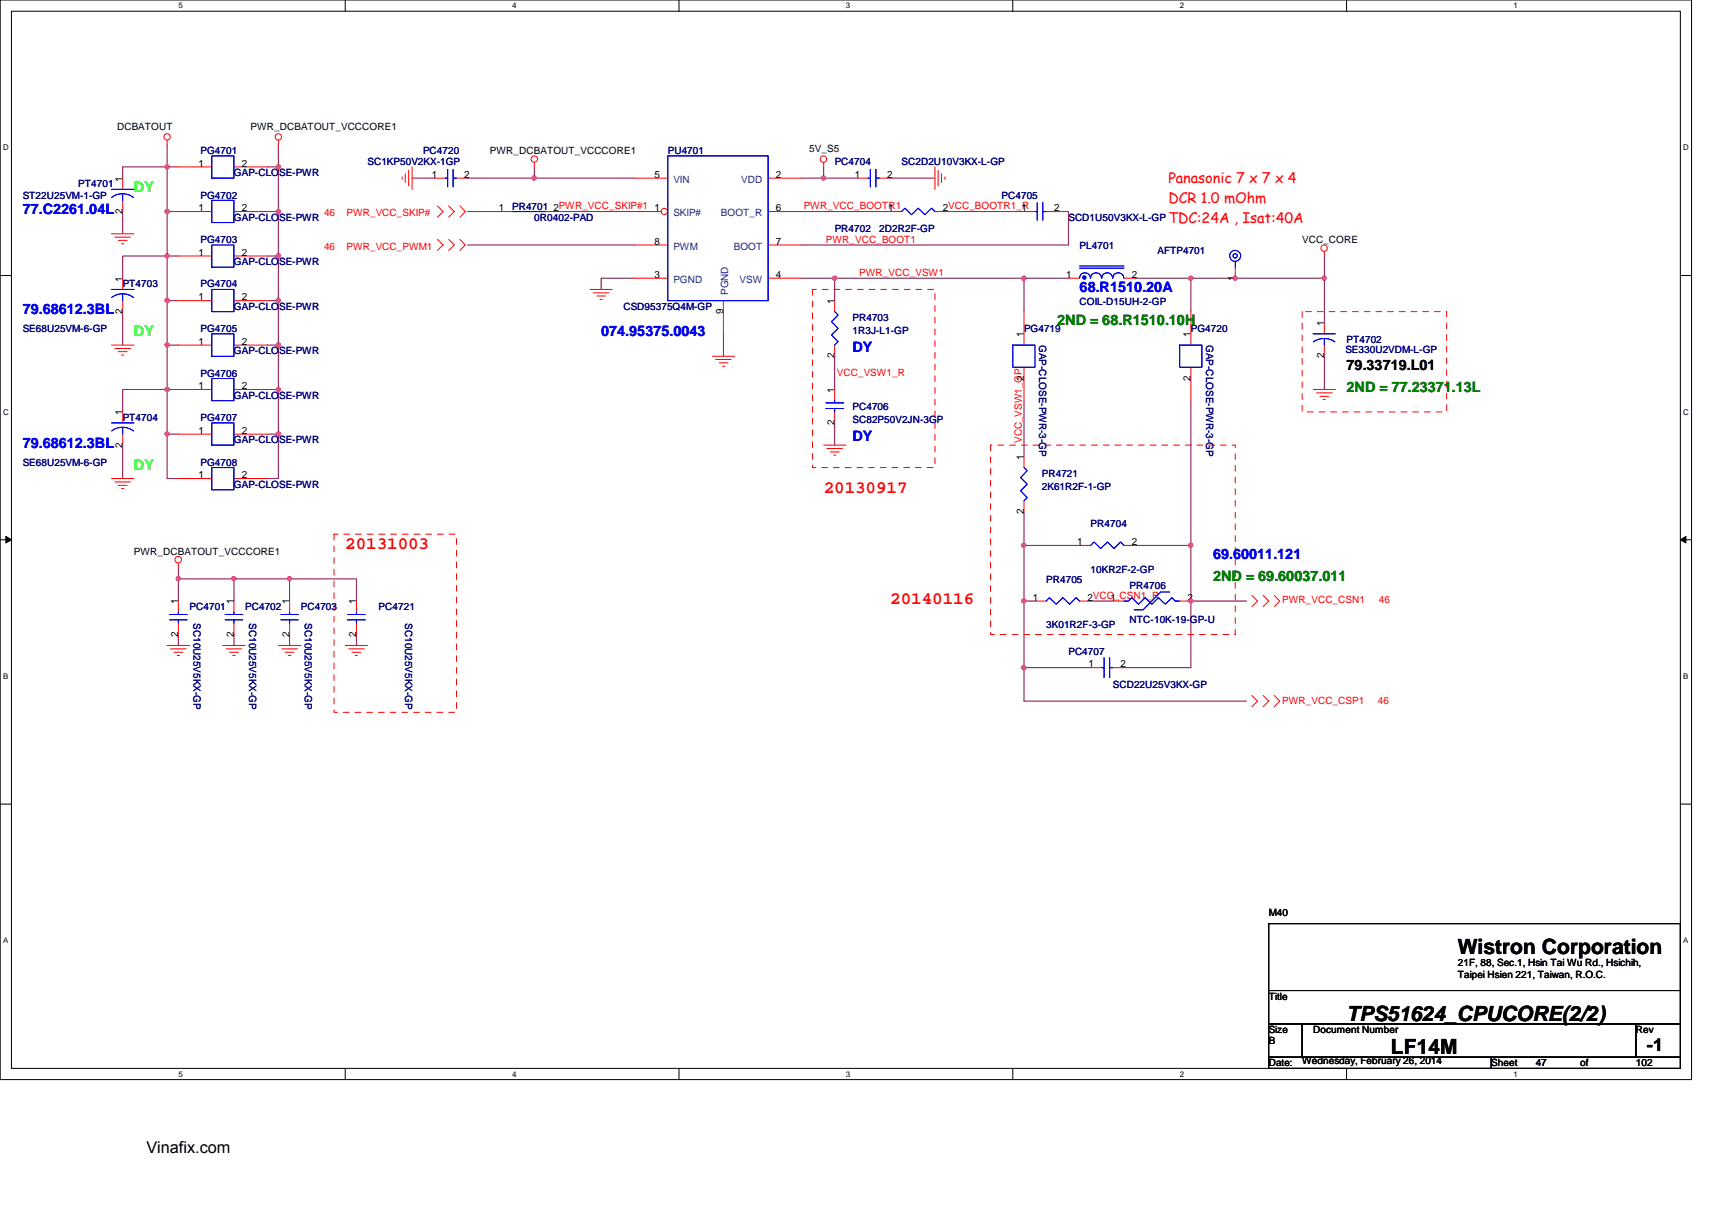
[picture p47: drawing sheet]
<svg xmlns="http://www.w3.org/2000/svg" width="297mm" height="210mm" viewBox="0 0 297 210" stroke-linecap="round" stroke-linejoin="round" font-family="sans-serif">
<defs><g id="words">
<g font-size="3.6">
<text x="252.9" y="165.6">Wistron Corporation</text>
<text x="233.6" y="177.1">TPS51624_CPUCORE(2/2)</text>
<text x="241.3" y="182.9">LF14M</text>
</g>
<g font-size="3" fill="#f00">
<text x="142.9" y="85.6">20130917</text>
<text x="59.9" y="95.2">20131003</text>
<text x="154.5" y="104.9">20140116</text>
</g>
<text font-size="3" x="285.7" y="182.4">-1</text>
<text font-size="2.8" x="25.4" y="200.1">Vinafix.com</text>
<g font-size="2.5" fill="#0f0">
<text x="23.2" y="33.2">DY</text>
<text x="23.2" y="58.3">DY</text>
<text x="23.2" y="81.5">DY</text>
</g>
<g font-size="2.5" fill="#f00">
<text x="202.7" y="31.7">Panasonic 7 x 7 x 4</text>
<text x="202.7" y="35.2">DCR 1.0 mOhm</text>
<text x="202.7" y="38.7">TDC:24A , Isat:40A</text>
</g>
<g font-size="2.5" fill="#00f">
<text x="3.9" y="37.1">77.C2261.04L</text>
<text x="187.3" y="50.6">68.R1510.20A</text>
<text x="3.9" y="54.5">79.68612.3BL</text>
<text x="104.3" y="58.3">074.95375.0043</text>
<text x="147.9" y="61">DY</text>
<text x="3.9" y="77.6">79.68612.3BL</text>
<text x="147.9" y="76.5">DY</text>
<text x="210.5" y="96.9">69.60011.121</text>
</g>
<g font-size="2.5" fill="#008000">
<text x="183.4" y="56.4">2ND = 68.R1510.10H</text>
<text x="233.6" y="68">2ND = 77.23371.13L</text>
<text x="210.5" y="100.8">2ND = 69.60037.011</text>
</g>
<text font-size="2.5" x="233.6" y="64.1">79.33719.L01</text>
<g font-size="1.7">
<text x="20.3" y="22.5">DCBATOUT</text>
<text x="43.5" y="22.5">PWR_DCBATOUT_VCCCORE1</text>
<text x="34.4" y="28.9">1</text>
<text x="41.9" y="28.9">2</text>
<text x="85" y="26.7">PWR_DCBATOUT_VCCCORE1</text>
<text x="140.4" y="26.3">5V_S5</text>
<text x="21.2" y="31.5" transform="rotate(-90 21.2 31.5)">1</text>
<text x="74.9" y="30.9">1</text>
<text x="80.6" y="30.9">2</text>
<text x="113.5" y="30.9">5</text>
<text x="134.6" y="30.9">2</text>
<text x="148.3" y="30.9">1</text>
<text x="153.9" y="30.9">2</text>
<text x="21.2" y="37.1" transform="rotate(-90 21.2 37.1)">2</text>
<text x="34.4" y="36.7">1</text>
<text x="41.9" y="36.7">2</text>
<text x="86.5" y="36.7">1</text>
<text x="96" y="36.7">2PWR_VCC_SKIP#1</text>
<text x="113.5" y="36.7">1</text>
<text x="134.6" y="36.7">6</text>
<text x="154.1" y="36.7">1</text>
<text x="163.6" y="36.7">2VCC_BOOTR1_R</text>
<text x="177.2" y="36.7">1</text>
<text x="182.9" y="36.7">2</text>
<text x="34.4" y="44.4">1</text>
<text x="41.9" y="44.4">2</text>
<text x="113.5" y="42.5">8</text>
<text x="134.6" y="42.5">7</text>
<text x="225.9" y="42.2">VCC_CORE</text>
<text x="21.2" y="48.9" transform="rotate(-90 21.2 48.9)">1</text>
<text x="34.4" y="52.1">1</text>
<text x="41.9" y="52.1">2</text>
<text x="113.5" y="48.2">3</text>
<text x="134.6" y="48.2">4</text>
<text x="144.8" y="52.7" transform="rotate(-90 144.8 52.7)">1</text>
<text x="185" y="48.2">1</text>
<text x="196.4" y="48.2">2</text>
<text x="214.3" y="48.7" transform="rotate(-90 214.3 48.7)">1</text>
<text x="21.2" y="54.5" transform="rotate(-90 21.2 54.5)">2</text>
<text x="34.4" y="59.8">1</text>
<text x="41.9" y="59.8">2</text>
<text x="125.5" y="54.5" transform="rotate(-90 125.5 54.5)">9</text>
<text x="177.6" y="58.5" transform="rotate(-90 177.6 58.5)">1</text>
<text x="206.6" y="58.5" transform="rotate(-90 206.6 58.5)">1</text>
<text x="229.7" y="56.6" transform="rotate(-90 229.7 56.6)">1</text>
<text x="144.8" y="62.2" transform="rotate(-90 144.8 62.2)">2</text>
<text x="229.7" y="62.2" transform="rotate(-90 229.7 62.2)">2</text>
<text x="34.4" y="67.5">1</text>
<text x="41.9" y="67.5">2</text>
<text x="144.8" y="68.2" transform="rotate(-90 144.8 68.2)">1</text>
<text x="177.6" y="66" transform="rotate(-90 177.6 66)">2</text>
<text x="206.6" y="66" transform="rotate(-90 206.6 66)">2</text>
<text x="21.2" y="77.6" transform="rotate(-90 21.2 77.6)">2</text>
<text x="21.2" y="72" transform="rotate(-90 21.2 72)">1</text>
<text x="34.4" y="75.3">1</text>
<text x="41.9" y="75.3">2</text>
<text x="144.8" y="73.8" transform="rotate(-90 144.8 73.8)">2</text>
<text x="34.4" y="83">1</text>
<text x="41.9" y="83">2</text>
<text x="177.6" y="79.8" transform="rotate(-90 177.6 79.8)">1</text>
<text x="177.6" y="89.2" transform="rotate(-90 177.6 89.2)">2</text>
<text x="186.9" y="94.6">1</text>
<text x="196.4" y="94.6">2</text>
<text x="23.2" y="96.2">PWR_DCBATOUT_VCCCORE1</text>
<text x="30.9" y="104.8" transform="rotate(-90 30.9 104.8)">1</text>
<text x="40.6" y="104.8" transform="rotate(-90 40.6 104.8)">1</text>
<text x="50.2" y="104.8" transform="rotate(-90 50.2 104.8)">1</text>
<text x="61.8" y="104.8" transform="rotate(-90 61.8 104.8)">1</text>
<text x="179.2" y="104.2">1</text>
<text x="188.7" y="104.2">2VCC_CSN1_R</text>
<text x="192.7" y="104.2">1</text>
<text x="206" y="104.2">2</text>
<text x="30.9" y="110.4" transform="rotate(-90 30.9 110.4)">2</text>
<text x="40.6" y="110.4" transform="rotate(-90 40.6 110.4)">2</text>
<text x="50.2" y="110.4" transform="rotate(-90 50.2 110.4)">2</text>
<text x="61.8" y="110.4" transform="rotate(-90 61.8 110.4)">2</text>
<text x="188.8" y="115.8">1</text>
<text x="194.4" y="115.8">2</text>
<text x="220.1" y="159">M40</text>
<text x="252.9" y="167.6">21F, 88, Sec.1, Hsin Tai Wu Rd., Hsichih,</text>
<text x="220.1" y="173.4">Title</text>
<text x="252.9" y="169.7">Taipei Hsien 221, Taiwan, R.O.C.</text>
<text x="220.1" y="179.2">Size</text>
<text x="227.8" y="179.2">Document Number</text>
<text x="283.8" y="179.2">Rev</text>
<text x="220.1" y="185">Date:</text>
<text x="220.1" y="181.1">B</text>
<text x="225.9" y="184.6">Wednesday, February 26, 2014</text>
<text x="258.7" y="185">Sheet</text>
<text x="266.4" y="185">47</text>
<text x="274.2" y="185">of</text>
<text x="283.8" y="185">102</text>
</g>
<g font-size="1.7" fill="#000080">
<text x="34.8" y="26.7">PG4701</text>
<text x="63.8" y="28.7">SC1KP50V2KX-1GP</text>
<text x="73.4" y="26.7">PC4720</text>
<text x="115.9" y="26.7">PU4701</text>
<text x="144.8" y="28.7">PC4704</text>
<text x="156.4" y="28.7">SC2D2U10V3KX-L-GP</text>
<text x="3.9" y="34.5">ST22U25VM-1-GP</text>
<text x="13.6" y="32.5">PT4701</text>
<text x="34.8" y="34.5">PG4702</text>
<text x="40.6" y="30.6">GAP-CLOSE-PWR</text>
<text x="173.8" y="34.5">PC4705</text>
<text x="40.6" y="38.3">GAP-CLOSE-PWR</text>
<text x="88.9" y="36.4">PR4701</text>
<text x="92.7" y="38.3">0R0402-PAD</text>
<text x="144.8" y="40.2">PR4702</text>
<text x="152.6" y="40.2">2D2R2F-GP</text>
<text x="185.4" y="38.3">SCD1U50V3KX-L-GP</text>
<text x="34.8" y="42.2">PG4703</text>
<text x="40.6" y="46">GAP-CLOSE-PWR</text>
<text x="187.3" y="43.1">PL4701</text>
<text x="200.8" y="44.1">AFTP4701</text>
<text x="21.3" y="49.9">PT4703</text>
<text x="34.8" y="49.9">PG4704</text>
<text x="40.6" y="53.8">GAP-CLOSE-PWR</text>
<text x="108.2" y="53.8">CSD95375Q4M-GP</text>
<text x="187.3" y="53">COIL-D15UH-2-GP</text>
<text x="3.9" y="57.6">SE68U25VM-6-GP</text>
<text x="34.8" y="57.6">PG4705</text>
<text x="147.9" y="55.7">PR4703</text>
<text x="147.9" y="58">1R3J-L1-GP</text>
<text x="177.7" y="57.6">PG4719</text>
<text x="180.3" y="59.9" transform="rotate(90 180.3 59.9)">GAP-CLOSE-PWR-3-GP</text>
<text x="206.6" y="57.6">PG4720</text>
<text x="209.3" y="59.9" transform="rotate(90 209.3 59.9)">GAP-CLOSE-PWR-3-GP</text>
<text x="233.6" y="59.5">PT4702</text>
<text x="34.8" y="65.3">PG4706</text>
<text x="40.6" y="61.5">GAP-CLOSE-PWR</text>
<text x="233.4" y="61.3">SE330U2VDM-L-GP</text>
<text x="40.6" y="69.2">GAP-CLOSE-PWR</text>
<text x="147.9" y="71.1">PC4706</text>
<text x="21.3" y="73.1">PT4704</text>
<text x="34.8" y="73.1">PG4707</text>
<text x="40.6" y="76.9">GAP-CLOSE-PWR</text>
<text x="147.9" y="73.4">SC82P50V2JN-3GP</text>
<text x="3.9" y="80.8">SE68U25VM-6-GP</text>
<text x="34.8" y="80.8">PG4708</text>
<text x="180.8" y="82.7">PR4721</text>
<text x="40.6" y="84.6">GAP-CLOSE-PWR</text>
<text x="180.8" y="85">2K61R2F-1-GP</text>
<text x="189.2" y="91.4">PR4704</text>
<text x="181.5" y="101">PR4705</text>
<text x="189.2" y="99.3">10KR2F-2-GP</text>
<text x="32.9" y="105.9">PC4701</text>
<text x="42.5" y="105.9">PC4702</text>
<text x="52.2" y="105.9">PC4703</text>
<text x="65.7" y="105.9">PC4721</text>
<text x="196" y="102.2">PR4706</text>
<text x="196" y="108">NTC-10K-19-GP-U</text>
<text x="33.6" y="108.1" transform="rotate(90 33.6 108.1)">SC10U25V5KX-GP</text>
<text x="43.2" y="108.1" transform="rotate(90 43.2 108.1)">SC10U25V5KX-GP</text>
<text x="52.9" y="108.1" transform="rotate(90 52.9 108.1)">SC10U25V5KX-GP</text>
<text x="70.3" y="108.1" transform="rotate(90 70.3 108.1)">SC10U25V5KX-GP</text>
<text x="181.5" y="109">3K01R2F-3-GP</text>
<text x="185.4" y="113.6">PC4707</text>
<text x="193.1" y="119.4">SCD22U25V3KX-GP</text>
</g>
<g font-size="1.7" fill="#004080">
<text x="116.8" y="31.7">VIN</text>
<text x="128.6" y="31.7">VDD</text>
<text x="116.8" y="37.5">SKIP#</text>
<text x="125.1" y="37.5">BOOT_R</text>
<text x="116.8" y="43.3">PWM</text>
<text x="127.3" y="43.3">BOOT</text>
<text x="116.8" y="49.1">PGND</text>
<text x="126.3" y="51.2" transform="rotate(-90 126.3 51.2)">PGND</text>
<text x="128.3" y="49.1">VSW</text>
</g>
<g font-size="1.7" fill="#f00">
<text x="56.2" y="37.5">46</text>
<text x="60.1" y="37.5">PWR_VCC_SKIP#</text>
<text x="139.4" y="36.3">PWR_VCC_BOOTR1</text>
<text x="56.2" y="43.3">46</text>
<text x="60.1" y="43.3">PWR_VCC_PWM1</text>
<text x="143.3" y="42.1">PWR_VCC_BOOT1</text>
<text x="149.1" y="47.9">PWR_VCC_VSW1</text>
<text x="145.2" y="65.3">VCC_VSW1_R</text>
<text x="177.3" y="76.8" transform="rotate(-90 177.3 76.8)">VCC_VSW1_GP</text>
<text x="222.5" y="104.7">PWR_VCC_CSN1</text>
<text x="239.2" y="104.7">46</text>
<text x="222.5" y="122.1">PWR_VCC_CSP1</text>
<text x="239.1" y="122.1">46</text>
</g>
<g font-size="1.4">
<text x="30.9" y="1.4">5</text>
<text x="88.9" y="1.4">4</text>
<text x="146.8" y="1.4">3</text>
<text x="204.7" y="1.4">2</text>
<text x="262.6" y="1.4">1</text>
<text x=".5" y="26.1">D</text>
<text x="292.1" y="26.1">D</text>
<text x=".5" y="71.9">C</text>
<text x="292.1" y="71.9">C</text>
<text x=".5" y="117.8">B</text>
<text x="292.1" y="117.8">B</text>
<text x=".5" y="163.6">A</text>
<text x="292.1" y="163.6">A</text>
<text x="30.9" y="186.8">5</text>
<text x="88.9" y="186.8">4</text>
<text x="146.8" y="186.8">3</text>
<text x="204.7" y="186.8">2</text>
<text x="262.6" y="186.8">1</text>
</g>
</g></defs>
<path d="M0 0h293.5v187.3h-293.5zM2 1.9h289.5v183.4h-289.5z" fill="none" stroke="#000" stroke-width=".17"/>
<g fill="#fff">
<path d="M30.9 .2h.8v1.5h-.8z"/>
<path d="M30.9 185.5h.8v1.6h-.8z"/>
</g>
<path d="M59.9 0v1.9M59.9 185.3v2" fill="none" stroke="#000" stroke-width=".17"/>
<g fill="#fff">
<path d="M88.9 .2h.7v1.5h-.7z"/>
<path d="M88.9 185.5h.7v1.6h-.7z"/>
</g>
<path d="M117.8 0v1.9M117.8 185.3v2" fill="none" stroke="#000" stroke-width=".17"/>
<g fill="#fff">
<path d="M146.8 .2h.7v1.5h-.7z"/>
<path d="M146.8 185.5h.7v1.6h-.7z"/>
</g>
<path d="M175.7 0v1.9M175.7 185.3v2" fill="none" stroke="#000" stroke-width=".17"/>
<g fill="#fff">
<path d="M204.7 .2h.7v1.5h-.7z"/>
<path d="M204.7 185.5h.7v1.6h-.7z"/>
</g>
<path d="M233.6 0v1.9M233.6 185.3v2" fill="none" stroke="#000" stroke-width=".17"/>
<g fill="#fff">
<path d="M262.6 .2h.8v1.5h-.8z"/>
<path d="M262.6 185.5h.8v1.6h-.8z"/>
<path d="M.5 24.8h1v1.6h-1z"/>
<path d="M292.1 24.8h.9v1.6h-.9z"/>
<path d="M.5 70.7h1v1.5h-1z"/>
<path d="M292.1 70.7h.9v1.5h-.9z"/>
</g>
<path d="M0 47.8h2M291.5 47.8h2" fill="none" stroke="#000" stroke-width=".17"/>
<g fill="#fff">
<path d="M.5 116.5h.9v1.6h-.9z"/>
<path d="M292.1 116.5h.8v1.6h-.8z"/>
</g>
<path d="M0 93.6h2M1 93l1 .6-1 .6zM291.5 93.6l1-.6v1.2zM291.5 93.6h2" fill="none" stroke="#000" stroke-width=".17"/>
<path d="M1 93l1 .6-1 .6zM291.5 93.6l1-.6v1.2z" fill="#000"/>
<g fill="#fff">
<path d="M.5 162.4h.9v1.5h-.9z"/>
<path d="M292.1 162.4h.8v1.5h-.8z"/>
</g>
<path d="M0 139.5h2M291.5 139.5h2" fill="none" stroke="#000" stroke-width=".17"/>
<path d="M154.5 30.9h7.7M183.4 36.7h2M214.3 48.3h15.5" fill="none" stroke="#800040" stroke-width=".17"/>
<circle cx="229.7" cy="48.3" r=".38" fill="#f0f"/>
<circle cx="229.7" cy="48.3" r=".38" fill="none" stroke="#f0f" stroke-width=".17"/>
<circle cx="214.3" cy="48.3" r=".38" fill="#f0f"/>
<circle cx="214.3" cy="48.3" r=".38" fill="none" stroke="#f0f" stroke-width=".17"/>
<path d="M139.1 36.7h15.4M142.9 29v1.9h5.8M139.1 42.5h46.3M229.8 48.3v7.7M229.8 61.8v5.8M177.7 88.8v5.8h9.6" fill="none" stroke="#800040" stroke-width=".17"/>
<circle cx="142.9" cy="30.9" r=".37" fill="#f0f"/>
<circle cx="142.9" cy="30.9" r=".37" fill="none" stroke="#f0f" stroke-width=".17"/>
<path d="M139.1 30.9h3.8M144.8 48.3v3.9M30.9 110.1v1.9M30.9 100.4h9.7" fill="none" stroke="#800040" stroke-width=".17"/>
<circle cx="40.6" cy="100.4" r=".38" fill="#f0f"/>
<circle cx="40.6" cy="100.4" r=".38" fill="none" stroke="#f0f" stroke-width=".17"/>
<circle cx="30.9" cy="100.4" r=".38" fill="#f0f"/>
<circle cx="30.9" cy="100.4" r=".38" fill="none" stroke="#f0f" stroke-width=".17"/>
<path d="M206.6 69.5v25.1M50.2 100.4v3.9" fill="none" stroke="#800040" stroke-width=".17"/>
<circle cx="206.6" cy="94.6" r=".37" fill="#f0f"/>
<circle cx="206.6" cy="94.6" r=".37" fill="none" stroke="#f0f" stroke-width=".17"/>
<path d="M177.7 94.6v9.7M40.6 100.4v3.9M40.6 110.1v1.9M50.2 110.1v1.9" fill="none" stroke="#800040" stroke-width=".17"/>
<circle cx="177.6" cy="94.6" r=".37" fill="#f0f"/>
<circle cx="177.6" cy="94.6" r=".37" fill="none" stroke="#f0f" stroke-width=".17"/>
<path d="M164.1 36.7h13.6M185.4 36.7v5.8M110.1 48.3h-5.8v1.9M177.7 48.3v5.8M177.7 69.5v9.7M197 94.6h9.6M30.9 100.4v3.9M177.7 104.3h1.9M177.7 115.8h11.5" fill="none" stroke="#800040" stroke-width=".17"/>
<circle cx="177.6" cy="48.3" r=".38" fill="#f0f"/>
<circle cx="177.6" cy="48.3" r=".38" fill="none" stroke="#f0f" stroke-width=".17"/>
<path d="M144.8 73.4v3.8M216.3 104.3h-9.7v11.5" fill="none" stroke="#800040" stroke-width=".17"/>
<circle cx="206.6" cy="104.2" r=".37" fill="#f0f"/>
<circle cx="206.6" cy="104.2" r=".37" fill="none" stroke="#f0f" stroke-width=".17"/>
<path d="M125.5 57.9v3.9M177.7 104.3v11.5M189.2 104.3h3.9M195 115.8h11.6" fill="none" stroke="#800040" stroke-width=".17"/>
<circle cx="177.6" cy="115.8" r=".38" fill="#f0f"/>
<circle cx="177.6" cy="115.8" r=".38" fill="none" stroke="#f0f" stroke-width=".17"/>
<circle cx="177.6" cy="104.2" r=".37" fill="#f0f"/>
<circle cx="177.6" cy="104.2" r=".37" fill="none" stroke="#f0f" stroke-width=".17"/>
<path d="M46.4 59.9h1.9M81.1 42.5h29M139.1 48.3h5.7M177.7 48.3h7.7M197 48.3h9.6v5.8M46.4 67.6h1.9" fill="none" stroke="#800040" stroke-width=".17"/>
<circle cx="206.6" cy="48.3" r=".38" fill="#f0f"/>
<circle cx="206.6" cy="48.3" r=".38" fill="none" stroke="#f0f" stroke-width=".17"/>
<path d="M21.3 29v1.9M48.3 52.2v7.7M144.8 61.8v5.8" fill="none" stroke="#800040" stroke-width=".17"/>
<circle cx="48.3" cy="52.1" r=".38" fill="#f0f"/>
<circle cx="48.3" cy="52.1" r=".38" fill="none" stroke="#f0f" stroke-width=".17"/>
<path d="M81.1 36.7h5.8M96.6 36.7h13.5M29 52.2h1.9M46.4 52.2h1.9M48.3 59.9v7.7M177.7 115.8v5.8h38.6" fill="none" stroke="#800040" stroke-width=".17"/>
<circle cx="48.3" cy="59.8" r=".37" fill="#f0f"/>
<circle cx="48.3" cy="59.8" r=".37" fill="none" stroke="#f0f" stroke-width=".17"/>
<path d="M92.7 30.9h17.4M40.6 100.4h9.6" fill="none" stroke="#800040" stroke-width=".17"/>
<circle cx="50.2" cy="100.4" r=".38" fill="#f0f"/>
<circle cx="50.2" cy="100.4" r=".38" fill="none" stroke="#f0f" stroke-width=".17"/>
<path d="M144.8 48.3h32.9" fill="none" stroke="#800040" stroke-width=".17"/>
<circle cx="144.8" cy="48.3" r=".38" fill="#f0f"/>
<circle cx="144.8" cy="48.3" r=".38" fill="none" stroke="#f0f" stroke-width=".17"/>
<path d="M21.3 36.7v3.9M29 52.2v7.7M29 75.3h1.9M30.9 98.5v1.9M46.4 83h1.9M206.6 94.6v9.7" fill="none" stroke="#800040" stroke-width=".17"/>
<circle cx="29" cy="52.1" r=".38" fill="#f0f"/>
<circle cx="29" cy="52.1" r=".38" fill="none" stroke="#f0f" stroke-width=".17"/>
<path d="M29 44.4v7.8M48.3 44.4v7.8" fill="none" stroke="#800040" stroke-width=".17"/>
<circle cx="48.3" cy="44.4" r=".37" fill="#f0f"/>
<circle cx="48.3" cy="44.4" r=".37" fill="none" stroke="#f0f" stroke-width=".17"/>
<path d="M29 25.1v3.9M46.4 36.7h1.9M92.7 29v1.9M30.9 59.9h-1.9v7.7h1.9" fill="none" stroke="#800040" stroke-width=".17"/>
<circle cx="29" cy="59.8" r=".37" fill="#f0f"/>
<circle cx="29" cy="59.8" r=".37" fill="none" stroke="#f0f" stroke-width=".17"/>
<path d="M21.3 29h7.7M229.8 44.4v3.9M48.3 67.6v7.7" fill="none" stroke="#800040" stroke-width=".17"/>
<circle cx="48.3" cy="67.6" r=".38" fill="#f0f"/>
<circle cx="48.3" cy="67.6" r=".38" fill="none" stroke="#f0f" stroke-width=".17"/>
<path d="M29 67.6v7.7" fill="none" stroke="#800040" stroke-width=".17"/>
<circle cx="29" cy="67.6" r=".38" fill="#f0f"/>
<circle cx="29" cy="67.6" r=".38" fill="none" stroke="#f0f" stroke-width=".17"/>
<path d="M29 29v7.7M29 83h1.9" fill="none" stroke="#800040" stroke-width=".17"/>
<circle cx="29" cy="29" r=".38" fill="#f0f"/>
<circle cx="29" cy="29" r=".38" fill="none" stroke="#f0f" stroke-width=".17"/>
<path d="M48.3 25.1v3.9M71.5 30.9h3.8M81.1 30.9h11.6M46.4 75.3h1.9" fill="none" stroke="#800040" stroke-width=".17"/>
<circle cx="92.7" cy="30.9" r=".37" fill="#f0f"/>
<circle cx="92.7" cy="30.9" r=".37" fill="none" stroke="#f0f" stroke-width=".17"/>
<path d="M29 36.7h1.9M29 29h1.9M29 44.4h1.9M46.4 44.4h1.9" fill="none" stroke="#800040" stroke-width=".17"/>
<circle cx="29" cy="44.4" r=".37" fill="#f0f"/>
<circle cx="29" cy="44.4" r=".37" fill="none" stroke="#f0f" stroke-width=".17"/>
<path d="M48.3 75.3v7.7" fill="none" stroke="#800040" stroke-width=".17"/>
<circle cx="48.3" cy="75.3" r=".37" fill="#f0f"/>
<circle cx="48.3" cy="75.3" r=".37" fill="none" stroke="#f0f" stroke-width=".17"/>
<path d="M29 75.3v7.7" fill="none" stroke="#800040" stroke-width=".17"/>
<circle cx="29" cy="75.3" r=".37" fill="#f0f"/>
<circle cx="29" cy="75.3" r=".37" fill="none" stroke="#f0f" stroke-width=".17"/>
<path d="M46.4 29h1.9M48.3 36.7v7.7" fill="none" stroke="#800040" stroke-width=".17"/>
<circle cx="48.3" cy="36.7" r=".37" fill="#f0f"/>
<circle cx="48.3" cy="36.7" r=".37" fill="none" stroke="#f0f" stroke-width=".17"/>
<path d="M29 36.7v7.7" fill="none" stroke="#800040" stroke-width=".17"/>
<circle cx="29" cy="36.7" r=".37" fill="#f0f"/>
<circle cx="29" cy="36.7" r=".37" fill="none" stroke="#f0f" stroke-width=".17"/>
<path d="M48.3 29v7.7" fill="none" stroke="#800040" stroke-width=".17"/>
<circle cx="48.3" cy="29" r=".38" fill="#f0f"/>
<circle cx="48.3" cy="29" r=".38" fill="none" stroke="#f0f" stroke-width=".17"/>
<path d="M21.3 54.1v5.8M29 44.4h-7.7v3.9M206.6 48.3h7.7M21.3 77.2v5.8M29 67.6h-7.7v3.9M50.2 100.4h11.6v3.9M61.8 110.1v1.9" fill="none" stroke="#800040" stroke-width=".17"/>
<g fill="none" stroke="#f00" stroke-width=".17">
<path d="M29 24.3v.8M30.9 29h5.8M40.6 29h5.8M48.3 24.3v.8M69.8 30.7v.4M70.3 30.1v1.6M70.9 29.5v2.8M71.5 29v3.9M75.9 35.7l1 1-1 1M77.8 35.7l1 1-1 1M79.8 35.7l.9 1-.9 1M92.7 28.2v.8"/>
<path d="M142.9 28.2v.8M162.2 29v3.9M162.8 29.5v2.8M163.4 30.1v1.6M164 30.7v.4M19.3 40.6h3.9M19.3 59.9h3.9M19.9 41.1h2.7M20.5 41.7h1.6M21.1 42.3h.4M75.9 41.5l1 1-1 .9M77.8 41.5l1 1-1 .9"/>
<path d="M79.8 41.5l.9 1-.9 .9M102.4 50.2h3.8M103 50.8h2.7M103.5 51.4h1.6M104.1 51.9h.4M133.3 42.5h5.8M229.8 43.6v.8M19.9 60.5h2.7M20.5 61h1.6M21.1 61.6h.4M123.6 61.8h3.9M124.2 62.4h2.7"/>
<path d="M124.8 62.9h1.5M125.3 63.5h.4M142.9 77.2h3.9M143.5 77.8h2.7M144.1 78.4h1.5M144.6 79h.4M227.8 67.6h3.9M228.4 68.2h2.7M229 68.7h1.5M229.6 69.3h.4M19.3 83h3.9M19.9 83.6h2.7"/>
<path d="M20.5 84.2h1.6M21.1 84.8h.4M30.9 83h5.8M30.9 97.7v.8M40.6 83h5.8M29 112h3.9M29.6 112.6h2.7M30.2 113.2h1.5M30.7 113.7h.5M38.6 112h3.9M39.2 112.6h2.7M39.8 113.2h1.6"/>
<path d="M40.4 113.7h.4M40.6 104.3v1.9M40.6 108.1v2M48.3 112h3.9M48.9 112.6h2.7M49.5 113.2h1.5M50 113.7h.5M59.9 112h3.9M60.5 112.6h2.7M61 113.2h1.6M61.6 113.7h.4M217.2 103.3l1 1-1 .9"/>
<path d="M219.2 103.3l.9 1-.9 .9M221.1 103.3l.9 1-.9 .9M217.2 120.6l1 1-1 1M219.2 120.6l.9 1-.9 1M221.1 120.6l.9 1-.9 1"/>
<circle cx="29" cy="23.7" r=".56"/>
<circle cx="48.3" cy="23.7" r=".56"/>
<circle cx="92.7" cy="27.6" r=".56"/>
<circle cx="142.9" cy="27.6" r=".56"/>
<circle cx="229.7" cy="43" r=".56"/>
<circle cx="30.9" cy="97.1" r=".57"/>
</g>
<path d="M220.1 160.2h71.4v11.6h-71.4zM220.1 171.8h71.4v5.8h-71.4zM220.1 177.6h5.8v5.8h-5.8zM225.9 177.6h57.9v5.8h-57.9zM283.8 177.6h7.7v5.8h-7.7zM220.1 183.4h38.6v1.9h-38.6zM258.7 183.4h32.8v1.9h-32.8z" fill="none" stroke="#000" stroke-width=".17"/>
<path d="M141 50.2h21.2v30.9h-21.2zM225.9 54.1h25.1v17.4h-25.1zM171.9 77.2h42.4v32.9h-42.4zM58 92.7h21.2v30.9h-21.2z" fill="none" stroke="#f00" stroke-width=".17" stroke-dasharray="1 1 1 1 1 1 1 1"/>
<path d="M36.7 27.1h3.9v3.8h-3.9zM36.7 81.1h3.9v3.9h-3.9zM39.1 106.6h3M39.1 107.5h3M40.6 106.2v.4M40.6 107.5v.6" fill="none" stroke="#00f" stroke-width=".17"/>
<circle cx="115.3" cy="36.7" r=".55" fill="#fff"/>
<g fill="none" stroke="#f00" stroke-width=".17">
<path d="M21.3 30.9v2M21.3 34.8v1.9M30.9 36.7h5.8M40.6 36.7h5.8M75.3 30.9h2M79.2 30.9h1.9M86.9 36.7h2M94.7 36.7h1.9M110.1 36.7h4.6M110.1 30.9h5.8M133.3 36.7h5.8M133.3 30.9h5.8"/>
<path d="M148.7 30.9h1.9M152.6 30.9h1.9M154.5 36.7h1.9M162.2 36.7h1.9M177.7 36.7h1.9M181.5 36.7h1.9M21.3 48.3v1.9M21.3 52.2v1.9M30.9 44.4h5.8M30.9 52.2h5.8M30.9 59.9h5.8M40.6 44.4h5.8"/>
<path d="M40.6 52.2h5.8M40.6 59.9h5.8M110.1 42.5h5.8M110.1 48.3h5.8M125.5 52.2v5.7M133.3 48.3h5.8M144.8 52.2v1.9M144.8 59.9v1.9M177.7 54.1v5.8M185.4 48.3h1.9M195 48.3h2M206.6 54.1v5.8"/>
<path d="M214.3 46.4v1.9M229.8 56v1.9M229.8 59.9v1.9M21.3 71.5v1.9M21.3 75.3v1.9M30.9 67.6h5.8M40.6 67.6h5.8M144.8 67.6v1.9M144.8 71.5v1.9M177.7 63.7v5.8M177.7 79.2v1.9M206.6 63.7v5.8"/>
<path d="M177.7 86.9v1.9M187.3 94.6h1.9M195 94.6h2M30.9 104.3v1.9M30.9 108.1v2M61.8 104.3v1.9M61.8 108.1v2M179.6 104.3h1.9M187.3 104.3h1.9M189.2 115.8h2M193.1 115.8h1.9M193.1 104.3h1.9"/>
<path d="M204.7 104.3h1.9"/>
<circle cx="115.3" cy="36.7" r=".55"/>
</g>
<g fill="none" stroke="#00f" stroke-width=".17">
<path d="M19.3 32.9h3.9M19.4 34.2a3.1 3.1 0 0 1 3.8 0M21.3 33.6v1.2M36.7 34.8h3.9v3.8h-3.9zM77.3 30.9h.4M77.7 29.4v3M78.6 29.4v3M78.6 30.9h.6M88.9 36.7h5.8M115.9 27.1h17.4v25.1h-17.4zM150.6 30.9h.4M151 29.4v3"/>
<path d="M152 30.9h.6M152 29.4v3M156.4 36.7l.6-.6 1.2 1.2 1.1-1.2 1.2 1.2 1.1-1.2 .6 .6M179.6 36.7h.4M180 35.1v3.1M180.9 36.7h.6M180.9 35.1v3.1M19.3 50.2h3.9M19.4 51.6a3.1 3.1 0 0 1 3.8 0M21.3 51v1.2M36.7 42.5h3.9v3.9h-3.9zM36.7 50.2h3.9v3.9h-3.9z"/>
<path d="M36.7 57.9h3.9v3.9h-3.9zM144.8 54.1l.6 .6-1.1 1.1 1.1 1.2-1.1 1.1 1.1 1.2-.6 .6M175.7 59.9h3.9v3.8h-3.9zM189.2 48.3a.93 .93 0 0 0-.9-1 .93 .93 0 0 0-1 1M191.1 48.3a.95 .95 0 0 0-.9-1 .95 .95 0 0 0-1 1M193 48.3a.93 .93 0 0 0-.9-1 .93 .93 0 0 0-.9 1M195 48.3a.95 .95 0 0 0-1-1 .95 .95 0 0 0-.9 1M204.7 59.9h3.8v3.8h-3.8zM214.3 45.4v1M227.8 57.9h3.9M227.9 59.3a3.2 3.2 0 0 1 3.7 0M229.8 58.7v1.2"/>
<path d="M19.3 73.4h3.9M19.4 74.8a3.1 3.1 0 0 1 3.8 0M21.3 74.1v1.2M36.7 65.7h3.9v3.8h-3.9zM143.3 69.9h3.1M143.3 70.9h3.1M144.8 69.5v.4M144.8 70.9v.6M177.7 81.1l.5 .6-1.1 1.1 1.1 1.2-1.1 1.1 1.1 1.2-.5 .6M189.2 94.6l.6-.6 1.2 1.2 1.1-1.2 1.2 1.2 1.1-1.2 .6 .6M29.4 106.6h3.1M29.4 107.5h3.1"/>
<path d="M30.9 106.2v.4M30.9 107.5v.6M60.3 107.5h3.1M60.3 106.6h3.1M61.8 106.2v.4M61.8 107.5v.6M181.5 104.3l.6-.6 1.2 1.1 1.1-1.1 1.2 1.1 1.1-1.1 .6 .6M191.2 115.8h.4M191.6 114.1v3.5M192.5 115.8h.6M192.5 114.1v3.5M195 104.3h.8l.6-.6 1.1 1.1 1.2-1.1 1.2 1.1 1.1-1.1 1.2 1.1 1.1-1.1 .6 .6h.8"/>
<path d="M202.9 102.7h-1.5l-3.1 3.1h-1.5"/>
<circle cx="214.3" cy="44.4" r=".37"/>
<circle cx="214.3" cy="44.4" r=".95"/>
</g>
<circle cx="188.1" cy="48.1" r=".29" fill="#00f"/>
<g fill="none" stroke="#00f" stroke-width=".17">
<path d="M187.3 46.5h7.7M187.3 46.1h7.7M189.2 48.3a.93 .93 0 0 0-.9-1 .93 .93 0 0 0-1 1M191.1 48.3a.95 .95 0 0 0-.9-1 .95 .95 0 0 0-1 1M193 48.3a.93 .93 0 0 0-.9-1 .93 .93 0 0 0-.9 1M195 48.3a.95 .95 0 0 0-1-1 .95 .95 0 0 0-.9 1"/>
<circle cx="188.1" cy="48.1" r=".29"/>
</g>
<circle cx="188.1" cy="48.1" r=".29" fill="#00f"/>
<g fill="none" stroke="#00f" stroke-width=".17">
<path d="M187.3 46.5h7.7M187.3 46.1h7.7M36.7 73.4h3.9v3.8h-3.9zM48.7 106.6h3.1M48.7 107.5h3.1M50.2 106.2v.4M50.2 107.5v.6"/>
<circle cx="188.1" cy="48.1" r=".29"/>
</g>
<path d="M30.9 75.3h5.8M40.6 75.3h5.8M50.2 104.3v1.9M50.2 108.1v2" fill="none" stroke="#f00" stroke-width=".17"/>
<circle cx="229.7" cy="48.3" r=".38" fill="#f0f"/>
<circle cx="229.7" cy="48.3" r=".38" fill="none" stroke="#f0f" stroke-width=".17"/>
<circle cx="214.3" cy="48.3" r=".38" fill="#f0f"/>
<circle cx="214.3" cy="48.3" r=".38" fill="none" stroke="#f0f" stroke-width=".17"/>
<circle cx="142.9" cy="30.9" r=".37" fill="#f0f"/>
<circle cx="142.9" cy="30.9" r=".37" fill="none" stroke="#f0f" stroke-width=".17"/>
<circle cx="40.6" cy="100.4" r=".38" fill="#f0f"/>
<circle cx="40.6" cy="100.4" r=".38" fill="none" stroke="#f0f" stroke-width=".17"/>
<circle cx="30.9" cy="100.4" r=".38" fill="#f0f"/>
<circle cx="30.9" cy="100.4" r=".38" fill="none" stroke="#f0f" stroke-width=".17"/>
<circle cx="206.6" cy="94.6" r=".37" fill="#f0f"/>
<circle cx="206.6" cy="94.6" r=".37" fill="none" stroke="#f0f" stroke-width=".17"/>
<circle cx="177.6" cy="94.6" r=".37" fill="#f0f"/>
<circle cx="177.6" cy="94.6" r=".37" fill="none" stroke="#f0f" stroke-width=".17"/>
<circle cx="177.6" cy="48.3" r=".38" fill="#f0f"/>
<circle cx="177.6" cy="48.3" r=".38" fill="none" stroke="#f0f" stroke-width=".17"/>
<circle cx="206.6" cy="104.2" r=".37" fill="#f0f"/>
<circle cx="206.6" cy="104.2" r=".37" fill="none" stroke="#f0f" stroke-width=".17"/>
<circle cx="177.6" cy="115.8" r=".38" fill="#f0f"/>
<circle cx="177.6" cy="115.8" r=".38" fill="none" stroke="#f0f" stroke-width=".17"/>
<circle cx="177.6" cy="104.2" r=".37" fill="#f0f"/>
<circle cx="177.6" cy="104.2" r=".37" fill="none" stroke="#f0f" stroke-width=".17"/>
<circle cx="206.6" cy="48.3" r=".38" fill="#f0f"/>
<circle cx="206.6" cy="48.3" r=".38" fill="none" stroke="#f0f" stroke-width=".17"/>
<circle cx="48.3" cy="52.1" r=".38" fill="#f0f"/>
<circle cx="48.3" cy="52.1" r=".38" fill="none" stroke="#f0f" stroke-width=".17"/>
<circle cx="48.3" cy="59.8" r=".37" fill="#f0f"/>
<circle cx="48.3" cy="59.8" r=".37" fill="none" stroke="#f0f" stroke-width=".17"/>
<circle cx="50.2" cy="100.4" r=".38" fill="#f0f"/>
<circle cx="50.2" cy="100.4" r=".38" fill="none" stroke="#f0f" stroke-width=".17"/>
<circle cx="144.8" cy="48.3" r=".38" fill="#f0f"/>
<circle cx="144.8" cy="48.3" r=".38" fill="none" stroke="#f0f" stroke-width=".17"/>
<circle cx="29" cy="52.1" r=".38" fill="#f0f"/>
<circle cx="29" cy="52.1" r=".38" fill="none" stroke="#f0f" stroke-width=".17"/>
<circle cx="48.3" cy="44.4" r=".37" fill="#f0f"/>
<circle cx="48.3" cy="44.4" r=".37" fill="none" stroke="#f0f" stroke-width=".17"/>
<circle cx="29" cy="59.8" r=".37" fill="#f0f"/>
<circle cx="29" cy="59.8" r=".37" fill="none" stroke="#f0f" stroke-width=".17"/>
<circle cx="48.3" cy="67.6" r=".38" fill="#f0f"/>
<circle cx="48.3" cy="67.6" r=".38" fill="none" stroke="#f0f" stroke-width=".17"/>
<circle cx="29" cy="67.6" r=".38" fill="#f0f"/>
<circle cx="29" cy="67.6" r=".38" fill="none" stroke="#f0f" stroke-width=".17"/>
<circle cx="29" cy="29" r=".38" fill="#f0f"/>
<circle cx="29" cy="29" r=".38" fill="none" stroke="#f0f" stroke-width=".17"/>
<circle cx="92.7" cy="30.9" r=".37" fill="#f0f"/>
<circle cx="92.7" cy="30.9" r=".37" fill="none" stroke="#f0f" stroke-width=".17"/>
<circle cx="29" cy="44.4" r=".37" fill="#f0f"/>
<circle cx="29" cy="44.4" r=".37" fill="none" stroke="#f0f" stroke-width=".17"/>
<circle cx="48.3" cy="75.3" r=".37" fill="#f0f"/>
<circle cx="48.3" cy="75.3" r=".37" fill="none" stroke="#f0f" stroke-width=".17"/>
<circle cx="29" cy="75.3" r=".37" fill="#f0f"/>
<circle cx="29" cy="75.3" r=".37" fill="none" stroke="#f0f" stroke-width=".17"/>
<circle cx="48.3" cy="36.7" r=".37" fill="#f0f"/>
<circle cx="48.3" cy="36.7" r=".37" fill="none" stroke="#f0f" stroke-width=".17"/>
<circle cx="29" cy="36.7" r=".37" fill="#f0f"/>
<circle cx="29" cy="36.7" r=".37" fill="none" stroke="#f0f" stroke-width=".17"/>
<circle cx="48.3" cy="29" r=".38" fill="#f0f"/>
<circle cx="48.3" cy="29" r=".38" fill="none" stroke="#f0f" stroke-width=".17"/>
<use href="#words"/>
</svg>
